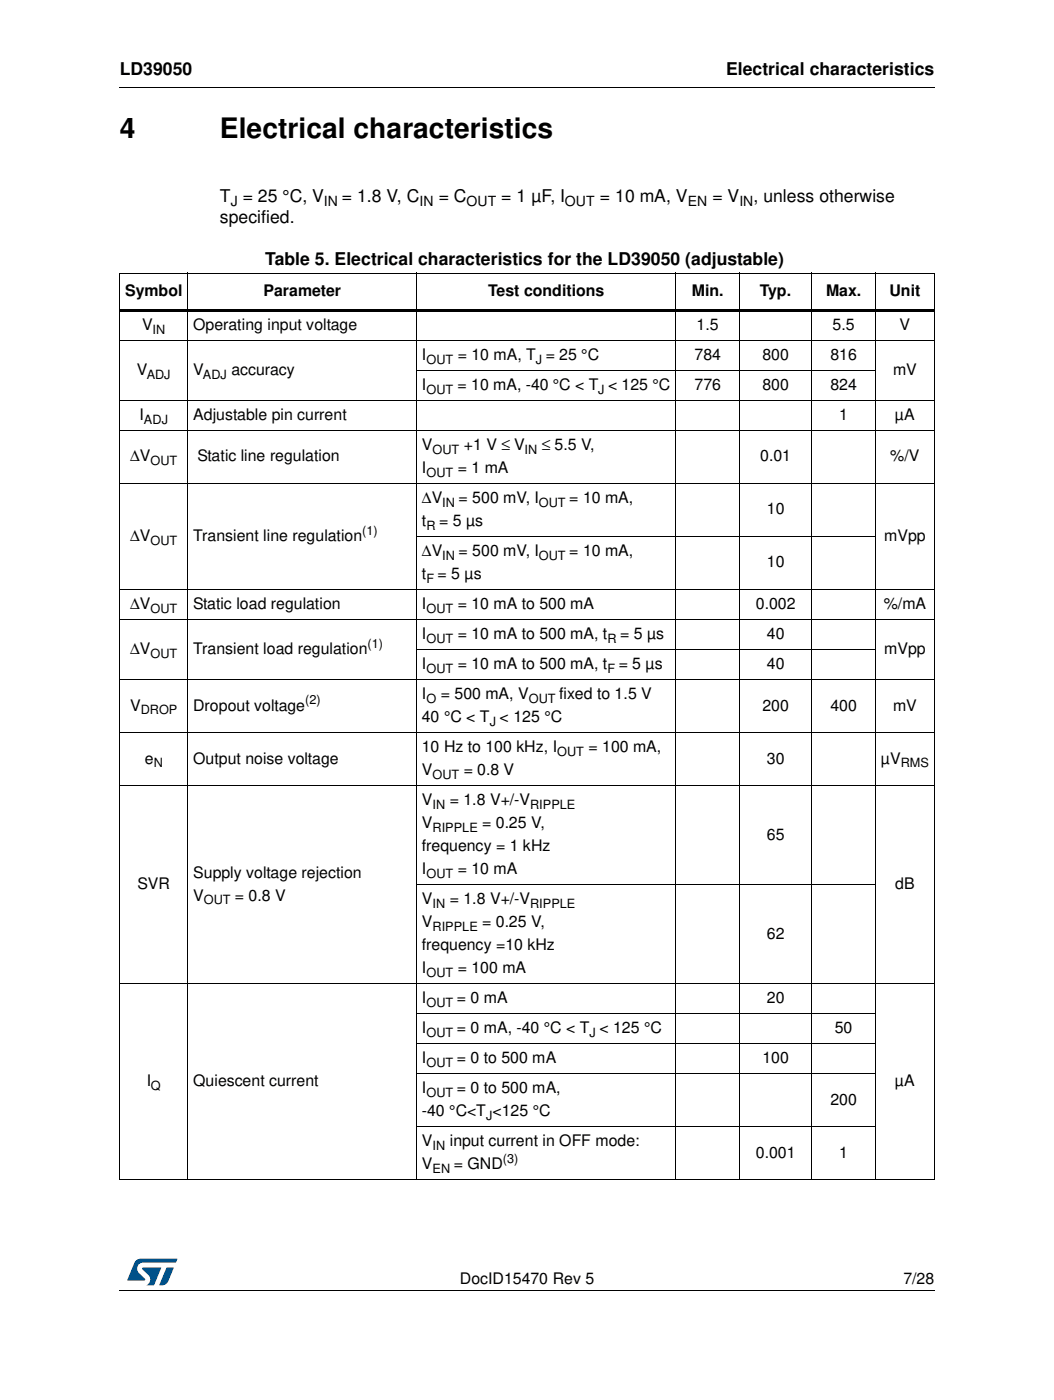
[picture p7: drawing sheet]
<svg xmlns="http://www.w3.org/2000/svg" width="210mm" height="279mm" viewBox="0 0 210 279" stroke-linecap="round" stroke-linejoin="round" font-family="sans-serif">
<defs><g id="words">
<g font-size="5.6">
<text x="23.9" y="27.6">4</text>
<text x="43.9" y="27.6">Electrical characteristics</text>
</g>
<g font-size="3.5">
<text x="23.9" y="15">LD39050</text>
<text x="144.8" y="15">Electrical characteristics</text>
<text x="43.9" y="40.3">T = 25 °C, V</text>
<text x="68.2" y="40.3">= 1.8 V, C</text>
<text x="87.5" y="40.3">= C</text>
<text x="100" y="40.3">= 1 µF, I</text>
<text x="119.6" y="40.3">= 10 mA, V</text>
<text x="142.1" y="40.3">= V</text>
<text x="150.3" y="40.3">, unless otherwise</text>
<text x="43.9" y="44.5">specified.</text>
<text x="52.9" y="53">Table 5. Electrical characteristics for the LD39050 (adjustable)</text>
</g>
<g font-size="3.2">
<text x="24.9" y="59.1">Symbol</text>
<text x="52.5" y="59.1">Parameter</text>
<text x="97.4" y="59.1">Test conditions</text>
<text x="138" y="59.1">Min.</text>
<text x="151.6" y="59.1">Typ.</text>
<text x="164.8" y="59.1">Max.</text>
<text x="177.4" y="59.1">Unit</text>
<text x="28.3" y="65.8">V</text>
<text x="38.5" y="65.8">Operating input voltage</text>
<text x="139" y="65.8">1.5</text>
<text x="166.1" y="65.8">5.5</text>
<text x="179.5" y="65.8">V</text>
<text x="84.2" y="71.8">I</text>
<text x="91.3" y="71.8">= 10 mA, T = 25 °C</text>
<text x="138.5" y="71.8">784</text>
<text x="152.1" y="71.8">800</text>
<text x="165.7" y="71.8">816</text>
<text x="27.3" y="74.8">V</text>
<text x="38.5" y="74.8">V</text>
<text x="46.2" y="74.8">accuracy</text>
<text x="84.2" y="77.8">I</text>
<text x="91.3" y="77.8">= 10 mA, -40 °C &lt; T &lt; 125 °C</text>
<text x="138.5" y="77.8">776</text>
<text x="152.1" y="77.8">800</text>
<text x="165.7" y="77.8">824</text>
<text x="178.2" y="74.8">mV</text>
<text x="27.8" y="83.8">I</text>
<text x="38.5" y="83.8">Adjustable pin current</text>
<text x="167.4" y="83.8">1</text>
<text x="178.5" y="83.8">µA</text>
<text x="84.2" y="89.7">V</text>
<text x="92.6" y="89.7">+1 V ≤ V</text>
<text x="108.1" y="89.7">≤ 5.5 V,</text>
<text x="26" y="92.1">∆V</text>
<text x="39.4" y="92.1">Static line regulation</text>
<text x="84.2" y="94.4">I</text>
<text x="91.3" y="94.4">= 1 mA</text>
<text x="151.7" y="92.1">0.01</text>
<text x="177.6" y="92.1">%/V</text>
<text x="84.2" y="100.3">∆V</text>
<text x="91.5" y="100.3">= 500 mV, I</text>
<text x="113.6" y="100.3">= 10 mA,</text>
<text x="26" y="108">∆V</text>
<text x="38.5" y="108">Transient line regulation</text>
<text x="84.2" y="104.9">t</text>
<text x="87.6" y="104.9">= 5 µs</text>
<text x="153" y="102.7">10</text>
<text x="176.4" y="108">mVpp</text>
<text x="84.2" y="111">∆V</text>
<text x="91.5" y="111">= 500 mV, I</text>
<text x="113.6" y="111">= 10 mA,</text>
<text x="153" y="113.2">10</text>
<text x="84.2" y="115.5">t</text>
<text x="87.3" y="115.5">= 5 µs</text>
<text x="26" y="121.5">∆V</text>
<text x="38.5" y="121.5">Static load regulation</text>
<text x="84.2" y="121.5">I</text>
<text x="91.3" y="121.5">= 10 mA to 500 mA</text>
<text x="150.8" y="121.5">0.002</text>
<text x="176.3" y="121.5">%/mA</text>
<text x="26" y="130.5">∆V</text>
<text x="38.5" y="130.5">Transient load regulation</text>
<text x="84.2" y="127.5">I</text>
<text x="91.3" y="127.5">= 10 mA to 500 mA, t</text>
<text x="123.7" y="127.5">= 5 µs</text>
<text x="153" y="127.5">40</text>
<text x="176.4" y="130.5">mVpp</text>
<text x="84.2" y="133.5">I</text>
<text x="91.3" y="133.5">= 10 mA to 500 mA, t</text>
<text x="123.4" y="133.5">= 5 µs</text>
<text x="153" y="133.5">40</text>
<text x="26" y="141.8">V</text>
<text x="38.5" y="141.8">Dropout voltage</text>
<text x="84.2" y="139.5">I</text>
<text x="87.9" y="139.5">= 500 mA, V</text>
<text x="111.5" y="139.5">fixed to 1.5 V</text>
<text x="152.1" y="141.8">200</text>
<text x="165.7" y="141.8">400</text>
<text x="178.2" y="141.8">mV</text>
<text x="84.2" y="144.1">40 °C &lt; T &lt; 125 °C</text>
<text x="28.9" y="152.4">e</text>
<text x="38.5" y="152.4">Output noise voltage</text>
<text x="84.2" y="154.7">V</text>
<text x="84.2" y="150.1">10 Hz to 100 kHz, I</text>
<text x="92.6" y="154.7">= 0.8 V</text>
<text x="117.4" y="150.1">= 100 mA,</text>
<text x="153" y="152.4">30</text>
<text x="175.7" y="152.4">µV</text>
<text x="84.2" y="160.7">V</text>
<text x="89.7" y="160.7">= 1.8 V+/-V</text>
<text x="84.2" y="165.3">V</text>
<text x="96.2" y="165.3">= 0.25 V,</text>
<text x="153" y="167.6">65</text>
<text x="84.2" y="169.8">frequency = 1 kHz</text>
<text x="27.4" y="177.4">SVR</text>
<text x="38.5" y="175.1">Supply voltage rejection</text>
<text x="38.5" y="179.7">V</text>
<text x="46.8" y="179.7">= 0.8 V</text>
<text x="84.2" y="174.5">I</text>
<text x="91.3" y="174.5">= 10 mA</text>
<text x="178.6" y="177.4">dB</text>
<text x="84.2" y="180.4">V</text>
<text x="84.2" y="185">V</text>
<text x="89.7" y="180.4">= 1.8 V+/-V</text>
<text x="96.2" y="185">= 0.25 V,</text>
<text x="84.2" y="189.6">frequency =10 kHz</text>
<text x="153" y="187.3">62</text>
<text x="84.2" y="194.2">I</text>
<text x="91.3" y="194.2">= 100 mA</text>
<text x="84.2" y="200.2">I</text>
<text x="91.1" y="200.2">= 0 mA</text>
<text x="153" y="200.2">20</text>
<text x="84.2" y="206.2">I</text>
<text x="91.1" y="206.2">= 0 mA, -40 °C &lt; T &lt; 125 °C</text>
<text x="166.5" y="206.2">50</text>
<text x="84.2" y="212.2">I</text>
<text x="91.1" y="212.2">= 0 to 500 mA</text>
<text x="152.1" y="212.2">100</text>
<text x="29.3" y="216.8">I</text>
<text x="38.5" y="216.8">Quiescent current</text>
<text x="84.2" y="218.2">I</text>
<text x="91.1" y="218.2">= 0 to 500 mA,</text>
<text x="165.7" y="220.5">200</text>
<text x="178.5" y="216.8">µA</text>
<text x="84.2" y="222.8">-40 °C&lt;T &lt;125 °C</text>
<text x="84.2" y="233.3">V</text>
<text x="84.2" y="228.8">V</text>
<text x="89.7" y="228.8">input current in OFF mode:</text>
<text x="90.5" y="233.3">= GND</text>
<text x="150.8" y="231.1">0.001</text>
<text x="167.4" y="231.1">1</text>
<text x="91.8" y="256.3">DocID15470 Rev 5</text>
<text x="180.2" y="256.3">7/28</text>
</g>
<g font-size="2.8">
<text x="46" y="41.1">J</text>
<text x="64.6" y="41.1">IN</text>
<text x="83.7" y="41.1">IN</text>
<text x="93.1" y="41.1">OUT</text>
<text x="112.7" y="41.1">OUT</text>
<text x="137.2" y="41.1">EN</text>
<text x="147.5" y="41.1">IN</text>
</g>
<g font-size="2.5">
<text x="30.5" y="66.6">IN</text>
<text x="29.3" y="75.6">ADJ</text>
<text x="40.5" y="75.6">ADJ</text>
<text x="85.1" y="72.6">OUT</text>
<text x="106.9" y="72.6">J</text>
<text x="85.1" y="78.6">OUT</text>
<text x="119.4" y="78.6">J</text>
<text x="28.7" y="84.6">ADJ</text>
<text x="30" y="92.8">OUT</text>
<text x="85.1" y="95.2">OUT</text>
<text x="86.3" y="90.6">OUT</text>
<text x="104.7" y="90.6">IN</text>
<text x="88.2" y="101.1">IN</text>
<text x="107.5" y="101.1">OUT</text>
<text x="72.3" y="106.7">(1)</text>
<text x="85.1" y="105.7">R</text>
<text x="30" y="108.7">OUT</text>
<text x="88.2" y="111.7">IN</text>
<text x="107.5" y="111.7">OUT</text>
<text x="85.1" y="116.3">F</text>
<text x="30" y="122.3">OUT</text>
<text x="85.1" y="122.3">OUT</text>
<text x="30" y="131.3">OUT</text>
<text x="73.3" y="129.2">(1)</text>
<text x="85.1" y="128.3">OUT</text>
<text x="121.2" y="128.3">R</text>
<text x="85.1" y="134.3">OUT</text>
<text x="121.2" y="134.3">F</text>
<text x="28.1" y="142.6">DROP</text>
<text x="60.9" y="140.5">(2)</text>
<text x="85.1" y="140.3">O</text>
<text x="105.5" y="140.3">OUT</text>
<text x="97.7" y="144.9">J</text>
<text x="30.7" y="153.2">N</text>
<text x="86.3" y="155.5">OUT</text>
<text x="111.1" y="150.9">OUT</text>
<text x="179.7" y="153.2">RMS</text>
<text x="86.3" y="161.5">IN</text>
<text x="105.8" y="161.5">RIPPLE</text>
<text x="86.3" y="166.1">RIPPLE</text>
<text x="85.1" y="175.2">OUT</text>
<text x="40.7" y="180.5">OUT</text>
<text x="86.3" y="181.2">IN</text>
<text x="86.3" y="185.8">RIPPLE</text>
<text x="105.8" y="181.2">RIPPLE</text>
<text x="85.1" y="195">OUT</text>
<text x="85.1" y="201">OUT</text>
<text x="85.1" y="207">OUT</text>
<text x="117.6" y="207">J</text>
<text x="85.1" y="213">OUT</text>
<text x="30.1" y="217.6">Q</text>
<text x="85.1" y="219">OUT</text>
<text x="97" y="223.6">J</text>
<text x="86.3" y="229.6">IN</text>
<text x="100.3" y="232.1">(3)</text>
<text x="86.3" y="234.1">EN</text>
</g>
</g></defs>
<path d="M23.8 17.4l.1 .2zM186.4 17.4l.1 .2zM23.8 257.4l.1 .2zM186.4 257.4l.1 .2z" fill="#000"/>
<path d="M23.9 17.5h162.5M23.9 257.5h162.5" fill="none" stroke="#000" stroke-width=".2"/>
<path d="M25.4 251.2h10v5.3h-10z" fill="#fff"/>
<g fill="#005189">
<path d="M27 251.7l.3-.3 .7-.2 7.4 .1-.4 .7h-6.4a1.31 1.31 0 0 0-1.2 1.1 1.31 1.31 0 0 0 .8 1.4l.7 .7v.3h-3.5z"/>
<path d="M33.2 253h1.4l-.6 1.6a2.16 2.16 0 0 1-1.3 1.9h-.8l-.1-.1z"/>
<path d="M28.4 253h3.8l-1.4 3.4-.2 .1h-1.4a1.43 1.43 0 0 0 .6-1.8l-1.4-1.3z"/>
</g>
<g fill="none" stroke="#000" stroke-width=".2">
<path d="M23.8 54.5h162.7M23.9 54.6v180.8M37.5 54.4v181.1M83.1 54.4v181.1M134.8 54.4v181.1M147.5 54.4v181.1M161.9 54.4v181.1M174.7 54.4v181.1M186.4 54.6v180.8M23.8 67.9h162.7M23.8 79.9h162.7M83 73.9h91.8"/>
<path d="M23.8 85.9h162.7M23.8 96.5h162.7M23.8 117.6h162.7M83 107.1h91.8M23.8 123.7h162.7M23.8 135.6h162.7M83 129.6h91.8M23.8 146.2h162.7M23.8 156.8h162.7M83 176.6h91.8M23.8 196.3h162.7M83 202.3h91.8"/>
<path d="M83 208.3h91.8M83 214.3h91.8M23.8 235.5h162.7M83 224.9h91.8"/>
</g>
<path d="M23.8 61.6h162.7v.6h-162.7z" fill="#000"/>
<use href="#words"/>
</svg>
